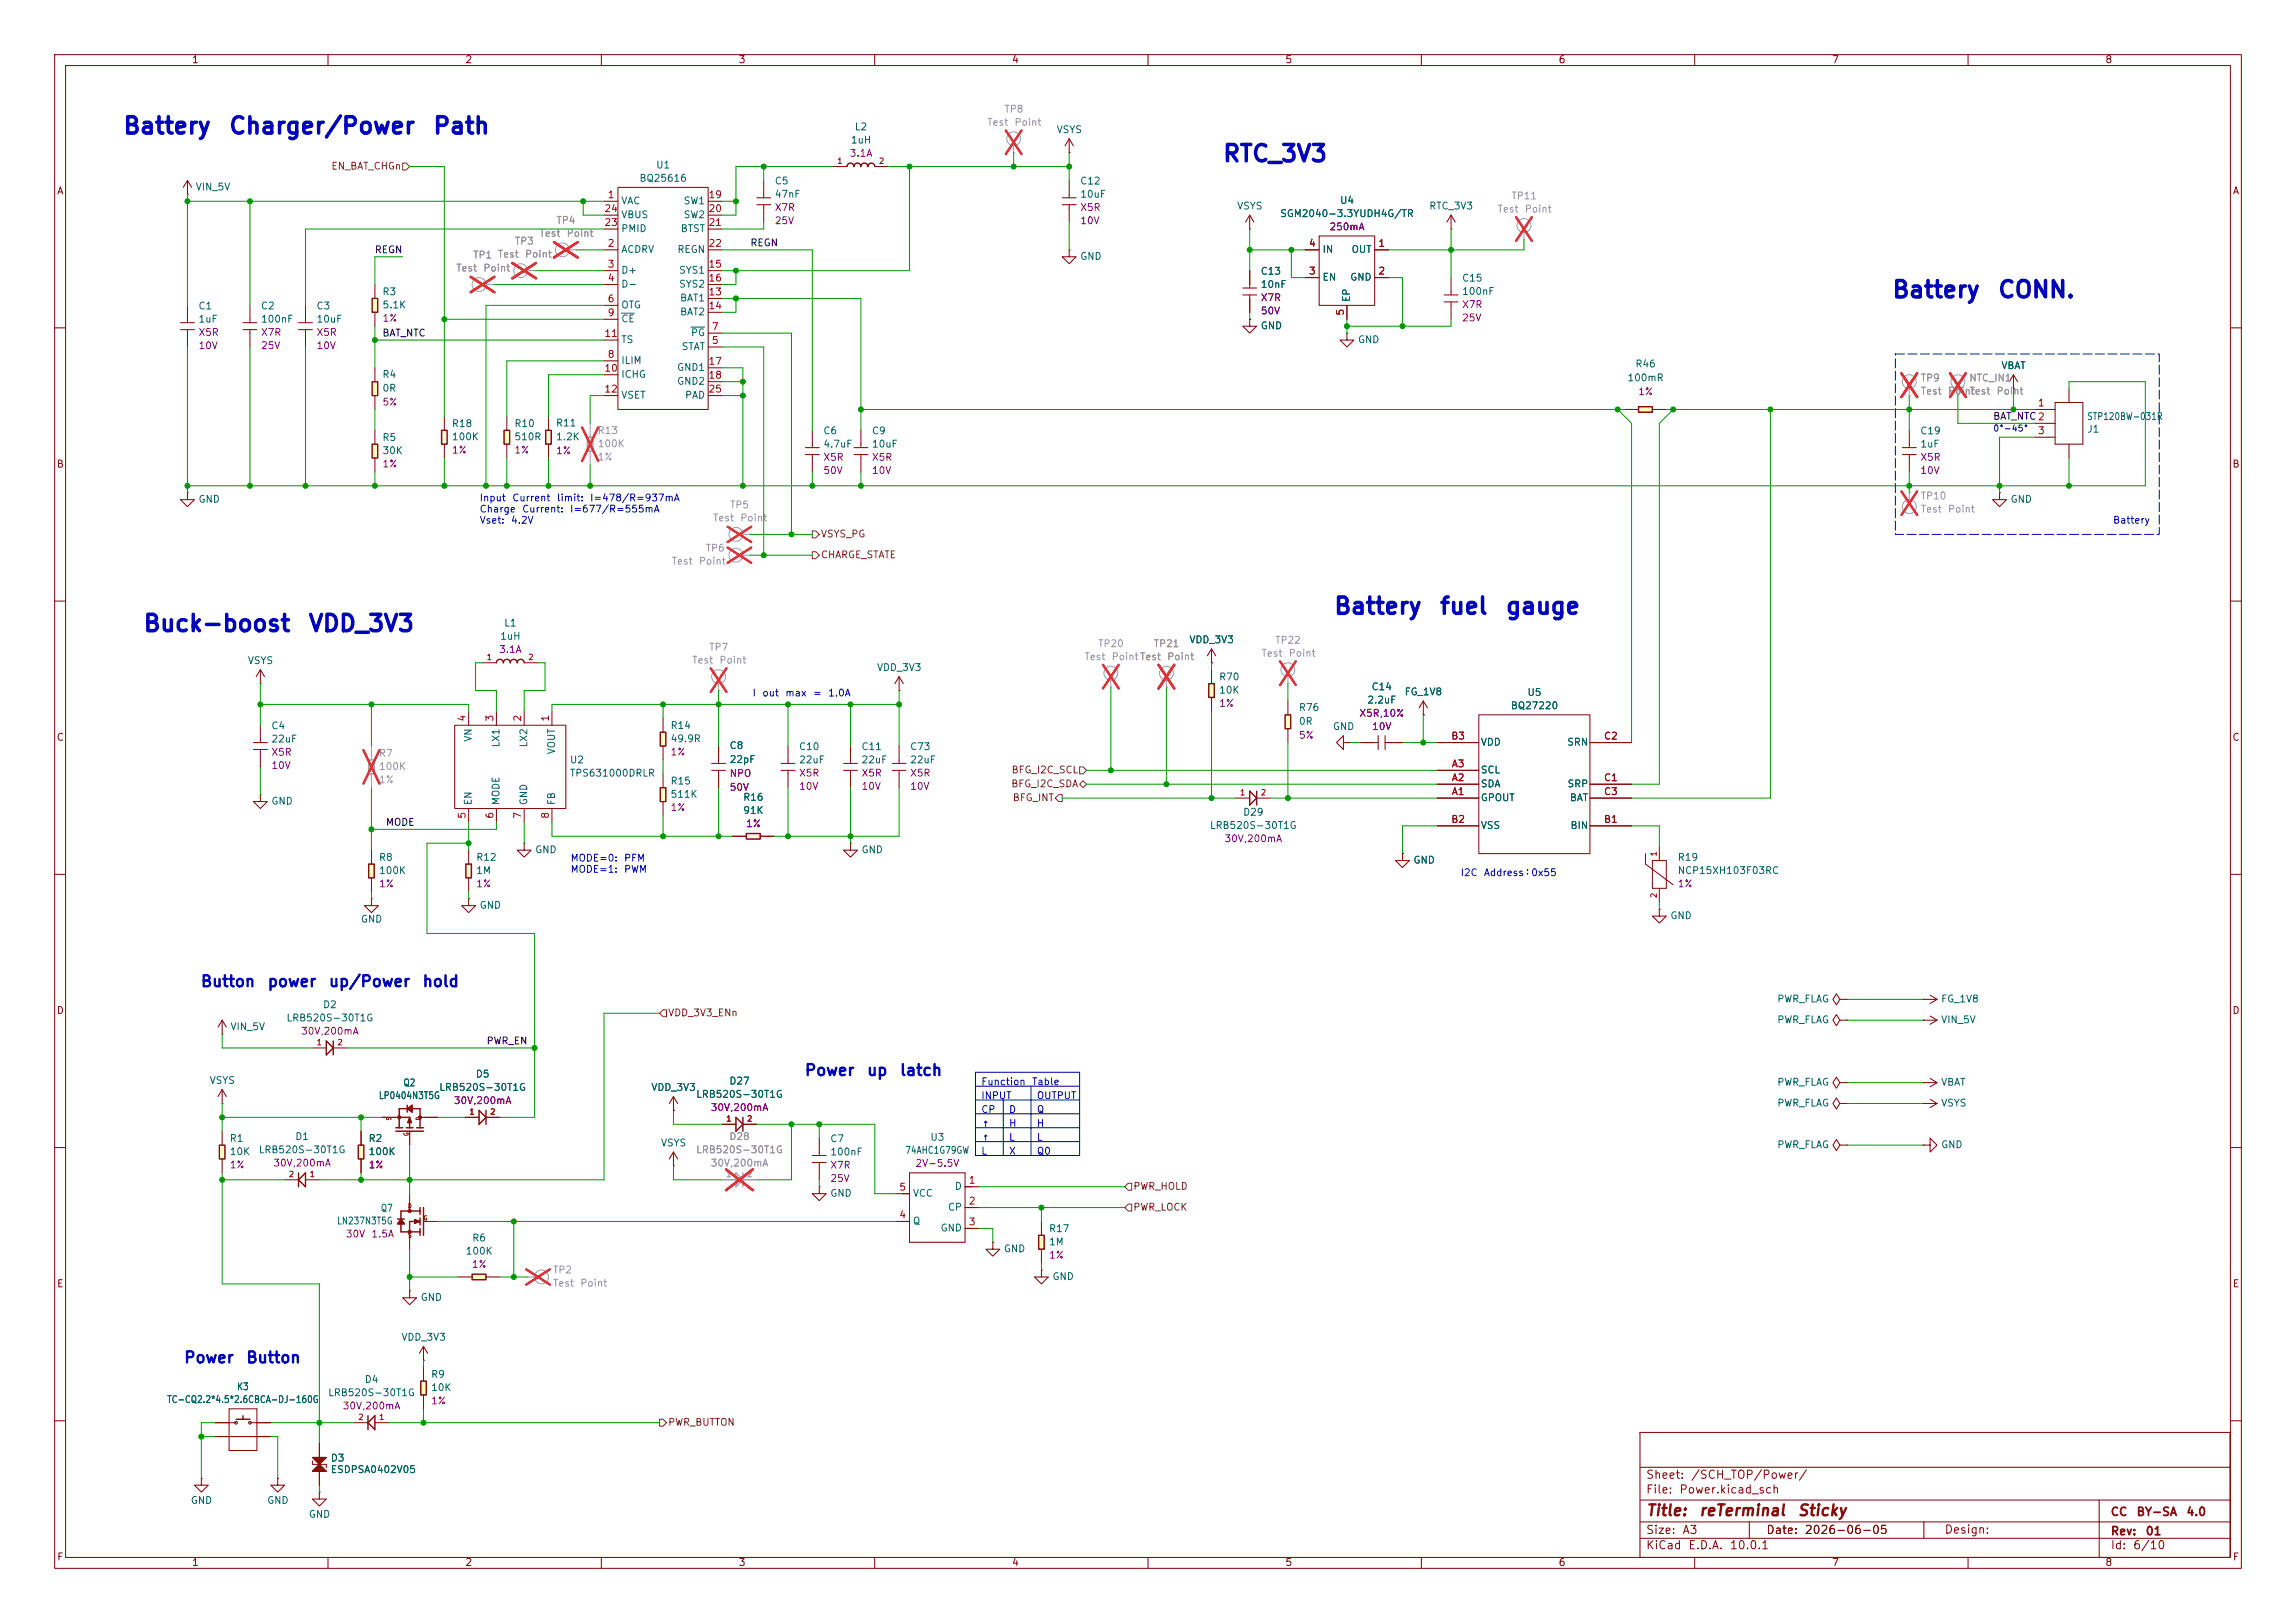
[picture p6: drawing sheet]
<svg xmlns="http://www.w3.org/2000/svg" width="420mm" height="297mm" viewBox="0 0 420 297" stroke-linecap="round" stroke-linejoin="round" font-family="sans-serif">
<defs><g id="words">
<g font-size="3" fill="#0000c2">
<text x="22.4" y="25.3">Battery</text>
<text x="41.7" y="25.3">Charger/Power</text>
<text x="79" y="25.3">Path</text>
<text x="223.5" y="30.3">RTC_3V3</text>
<text x="345.9" y="55.2">Battery</text>
<text x="365.3" y="55.2">CONN.</text>
<text x="243.8" y="113.1">Battery</text>
<text x="263.2" y="113.1">fuel</text>
<text x="275.2" y="113.1">gauge</text>
<text x="26" y="116.3">Buck-boost</text>
<text x="56.2" y="116.3">VDD_3V3</text>
</g>
<g font-size="2" fill="#0000c2">
<text x="36.6" y="181.1">Button</text>
<text x="48.8" y="181.1">power</text>
<text x="60" y="181.1">up/Power</text>
<text x="77.1" y="181.1">hold</text>
<text x="147.1" y="197.4">Power</text>
<text x="158.4" y="197.4">up</text>
<text x="164.5" y="197.4">latch</text>
<text x="33.5" y="249.9">Power</text>
<text x="44.9" y="249.9">Button</text>
</g>
<g font-size="2" fill="#840000">
<text x="301" y="277.9">Title:</text>
<text x="310.6" y="277.9">reTerminal</text>
<text x="328.7" y="277.9">Sticky</text>
</g>
<g font-size="1.5" fill="#840000">
<text x="301" y="273.7">File:</text>
<text x="301" y="271">Sheet:</text>
<text x="307.1" y="273.7">Power.kicad_sch</text>
<text x="309.2" y="271">/SCH_TOP/Power/</text>
<text x="301" y="281.1">Size:</text>
<text x="307.6" y="281.1">A3</text>
<text x="323" y="281.1">Date:</text>
<text x="330" y="281.1">2026-06-05</text>
<text x="355.6" y="281">Design:</text>
<text x="386" y="277.8">CC</text>
<text x="386" y="281.3">Rev:</text>
<text x="390.7" y="277.8">BY-SA</text>
<text x="392.4" y="281.3">01</text>
<text x="399.8" y="277.8">4.0</text>
<text x="301" y="283.9">KiCad</text>
<text x="308.7" y="283.9">E.D.A.</text>
<text x="316.3" y="283.9">10.0.1</text>
<text x="386" y="283.9">Id:</text>
<text x="390.1" y="283.9">6/10</text>
</g>
<g font-size="1.3" fill="#840000">
<text x="35" y="11.9">1</text>
<text x="85" y="11.9">2</text>
<text x="135" y="11.9">3</text>
<text x="185" y="11.9">4</text>
<text x="235" y="11.9">5</text>
<text x="285" y="11.9">6</text>
<text x="335" y="11.9">7</text>
<text x="385" y="11.9">8</text>
<text x="10.3" y="35.9">A</text>
<text x="408.3" y="35.9">A</text>
<text x="10.3" y="85.9">B</text>
<text x="408.2" y="85.9">B</text>
<text x="10.3" y="135.9">C</text>
<text x="408.2" y="135.9">C</text>
<text x="10.3" y="185.9">D</text>
<text x="408.2" y="185.9">D</text>
<text x="10.3" y="235.9">E</text>
<text x="408.3" y="235.9">E</text>
<text x="10.3" y="285.9">F</text>
<text x="35" y="286.9">1</text>
<text x="85" y="286.9">2</text>
<text x="135" y="286.9">3</text>
<text x="185" y="286.9">4</text>
<text x="235" y="286.9">5</text>
<text x="285" y="286.9">6</text>
<text x="335" y="286.9">7</text>
<text x="385" y="286.9">8</text>
<text x="408.3" y="285.9">F</text>
</g>
<g font-size="1.3" fill="#989898">
<text x="180.5" y="23.3">Test</text>
<text x="183.6" y="20.9">TP8</text>
<text x="185.5" y="23.3">Point</text>
<text x="101.7" y="41.3">TP4</text>
<text x="273.8" y="39.2">Test</text>
<text x="276.4" y="36.8">TP11</text>
<text x="278.8" y="39.2">Point</text>
<text x="86.4" y="47.6">TP1 Test</text>
<text x="94.1" y="45.1">TP3</text>
<text x="95.9" y="47.5">Point</text>
<text x="98.6" y="43.6">Test</text>
<text x="103.5" y="43.6">Point</text>
<text x="83.3" y="50">Test</text>
<text x="88.3" y="50">Point</text>
<text x="351.2" y="70.1">TP9</text>
<text x="360.1" y="70.1">NTC_IN1</text>
<text x="351.2" y="72.5">Test</text>
<text x="356.2" y="72.5">Point</text>
<text x="360.1" y="72.5">Test</text>
<text x="365.1" y="72.5">Point</text>
<text x="109.2" y="79.7">R13</text>
<text x="109.2" y="82.1">100K</text>
<text x="130.3" y="95.7">Test</text>
<text x="133.4" y="93.3">TP5</text>
<text x="135.3" y="95.7">Point</text>
<text x="351.2" y="91.7">TP10</text>
<text x="351.2" y="94.1">Test</text>
<text x="356.2" y="94.1">Point</text>
<text x="129" y="101.3">TP6</text>
<text x="122.7" y="103.6">Test</text>
<text x="127.7" y="103.6">Point</text>
<text x="129.6" y="119.4">TP7</text>
<text x="200.8" y="118.7">TP20</text>
<text x="210.9" y="118.7">TP21</text>
<text x="233.2" y="118.1">TP22</text>
<text x="126.5" y="121.7">Test</text>
<text x="131.5" y="121.7">Point</text>
<text x="198.3" y="121.1">Test</text>
<text x="203.2" y="121.1">PointTest</text>
<text x="208.4" y="121.1">Test</text>
<text x="213.4" y="121.1">Point</text>
<text x="230.6" y="120.5">Test</text>
<text x="235.6" y="120.5">Point</text>
<text x="69.2" y="138.8">R7</text>
<text x="69.2" y="141.2">100K</text>
<text x="133.3" y="208.9">D28</text>
<text x="127.2" y="211.3">LRB520S-30T1G</text>
<text x="101.1" y="233.3">TP2</text>
<text x="101.1" y="235.8">Test</text>
<text x="106" y="235.8">Point</text>
</g>
<g font-size="1.3" fill="#840084">
<text x="155.3" y="29">3.1A</text>
<text x="141.6" y="38.9">X7R</text>
<text x="141.6" y="41.3">25V</text>
<text x="197.5" y="38.9">X5R</text>
<text x="197.5" y="41.3">10V</text>
<text x="243.1" y="42.5">250mA</text>
<text x="69.9" y="59.2">1%</text>
<text x="230.5" y="55.4">X7R</text>
<text x="230.5" y="57.8">50V</text>
<text x="267.3" y="56.7">X7R</text>
<text x="267.3" y="59.1">25V</text>
<text x="36.2" y="61.8">X5R</text>
<text x="36.2" y="64.2">10V</text>
<text x="47.6" y="61.8">X7R</text>
<text x="47.6" y="64.2">25V</text>
<text x="57.8" y="61.8">X5R</text>
<text x="57.8" y="64.2">10V</text>
<text x="69.9" y="74.5">5%</text>
<text x="299.6" y="72.6">1%</text>
<text x="82.6" y="83.3">1%</text>
<text x="94" y="83.3">1%</text>
<text x="101.6" y="83.4">1%</text>
<text x="69.9" y="85.8">1%</text>
<text x="150.5" y="84.6">X5R</text>
<text x="150.5" y="87.1">50V</text>
<text x="159.4" y="84.6">X5R</text>
<text x="159.4" y="87.1">10V</text>
<text x="351.2" y="84.6">X5R</text>
<text x="351.2" y="87.1">10V</text>
<text x="91.2" y="119.8">3.1A</text>
<text x="222.9" y="129.7">1%</text>
<text x="248.5" y="131.5">X5R,10%</text>
<text x="237.5" y="135.5">5%</text>
<text x="250.9" y="133.9">10V</text>
<text x="49.5" y="138.6">X5R</text>
<text x="49.5" y="141">10V</text>
<text x="122.6" y="138.6">1%</text>
<text x="133.4" y="142.5">NPO</text>
<text x="146.1" y="142.4">X5R</text>
<text x="157.5" y="142.4">X5R</text>
<text x="166.4" y="142.4">X5R</text>
<text x="122.6" y="148.7">1%</text>
<text x="133.4" y="145">50V</text>
<text x="146.1" y="144.8">10V</text>
<text x="157.5" y="144.8">10V</text>
<text x="166.4" y="144.8">10V</text>
<text x="136.4" y="151.7">1%</text>
<text x="223.9" y="154.4">30V,200mA</text>
<text x="69.2" y="162.7">1%</text>
<text x="87" y="162.7">1%</text>
<text x="306.8" y="162.7">1%</text>
<text x="55" y="189.6">30V,200mA</text>
<text x="82.9" y="202.3">30V,200mA</text>
<text x="129.9" y="203.6">30V,200mA</text>
<text x="41.9" y="214.1">1%</text>
<text x="49.9" y="213.8">30V,200mA</text>
<text x="67.3" y="214.1">1%</text>
<text x="151.8" y="214.2">X7R</text>
<text x="167.4" y="213.8">2V-5.5V</text>
<text x="151.8" y="216.6">25V</text>
<text x="63.1" y="226.8">30V</text>
<text x="67.8" y="226.8">1.5A</text>
<text x="86.2" y="232.3">1%</text>
<text x="191.8" y="230.6">1%</text>
<text x="78.7" y="257.3">1%</text>
<text x="62.6" y="258.2">30V,200mA</text>
</g>
<g font-size="1.3" fill="#006464">
<text x="155.5" y="26.6">1uH</text>
<text x="156.2" y="24.2">L2</text>
<text x="193.2" y="24.7">VSYS</text>
<text x="35.7" y="35.2">VIN_5V</text>
<text x="116.9" y="33.6">BQ25616</text>
<text x="119.9" y="31.1">U1</text>
<text x="141.6" y="34.1">C5</text>
<text x="197.5" y="34.1">C12</text>
<text x="113.5" y="37.7">VAC</text>
<text x="113.5" y="40.2">VBUS</text>
<text x="125" y="37.7">SW1</text>
<text x="125" y="40.2">SW2</text>
<text x="141.6" y="36.5">47nF</text>
<text x="197.5" y="36.5">10uF</text>
<text x="226.2" y="38.6">VSYS</text>
<text x="234.1" y="40">SGM2040-3.3YUDH4G/TR</text>
<text x="245" y="37.6">U4</text>
<text x="261.3" y="38.6">RTC_3V3</text>
<text x="113.5" y="46.6">ACDRV</text>
<text x="113.5" y="42.8">PMID</text>
<text x="123.8" y="46.6">REGN</text>
<text x="124.4" y="42.8">BTST</text>
<text x="197.5" y="47.9">GND</text>
<text x="241.8" y="46.6">IN</text>
<text x="247.1" y="46.6">OUT</text>
<text x="113.5" y="50.4">D+</text>
<text x="113.5" y="52.9">D-</text>
<text x="124.1" y="50.4">SYS1</text>
<text x="124.1" y="52.9">SYS2</text>
<text x="230.5" y="50.6">C13</text>
<text x="230.5" y="53">10nF</text>
<text x="241.8" y="51.7">EN</text>
<text x="246.9" y="51.7">GND</text>
<text x="267.3" y="51.8">C15</text>
<text x="36.2" y="56.9">C1</text>
<text x="36.2" y="59.3">1uF</text>
<text x="47.6" y="56.9">C2</text>
<text x="47.6" y="59.3">100nF</text>
<text x="57.8" y="56.9">C3</text>
<text x="57.8" y="59.3">10uF</text>
<text x="69.8" y="54.3">R3</text>
<text x="69.9" y="56.7">5.1K</text>
<text x="113.5" y="56.7">OTG</text>
<text x="113.5" y="59.3">CE</text>
<text x="124.3" y="55.5">BAT1</text>
<text x="124.3" y="58">BAT2</text>
<text x="247.2" y="55.4" transform="rotate(-90 247.2 55.4)">EP</text>
<text x="267.3" y="54.3">100nF</text>
<text x="113.5" y="63.1">TS</text>
<text x="124.6" y="64.4">STAT</text>
<text x="126.3" y="61.8">PG</text>
<text x="230.5" y="60.6">GND</text>
<text x="248.3" y="63.1">GND</text>
<text x="69.8" y="69.5">R4</text>
<text x="69.9" y="72">0R</text>
<text x="113.5" y="66.9">ILIM</text>
<text x="113.5" y="69.4">ICHG</text>
<text x="123.7" y="68.2">GND1</text>
<text x="123.7" y="70.7">GND2</text>
<text x="297.6" y="70.1">100mR</text>
<text x="299" y="67.5">R46</text>
<text x="366" y="67.9">VBAT</text>
<text x="113.5" y="73.3">VSET</text>
<text x="125.2" y="73.3">PAD</text>
<text x="381.7" y="77.2">STP120BW-031R</text>
<text x="69.8" y="81">R5</text>
<text x="69.9" y="83.4">30K</text>
<text x="82.5" y="78.5">R18</text>
<text x="82.6" y="80.9">100K</text>
<text x="94" y="80.9">510R</text>
<text x="94" y="78.4">R10</text>
<text x="101.6" y="78.3">R11</text>
<text x="101.6" y="80.9">1.2K</text>
<text x="150.5" y="79.8">C6</text>
<text x="150.5" y="82.2">4.7uF</text>
<text x="159.4" y="79.8">C9</text>
<text x="159.4" y="82.2">10uF</text>
<text x="351.2" y="79.8">C19</text>
<text x="351.2" y="82.2">1uF</text>
<text x="381.7" y="79.5">J1</text>
<text x="36.2" y="92.3">GND</text>
<text x="367.7" y="92.3">GND</text>
<text x="91.4" y="117.4">1uH</text>
<text x="92.1" y="115">L1</text>
<text x="217.5" y="118">VDD_3V3</text>
<text x="45.2" y="121.8">VSYS</text>
<text x="160.3" y="123.1">VDD_3V3</text>
<text x="222.9" y="124.8">R70</text>
<text x="222.9" y="127.2">10K</text>
<text x="237.5" y="130.4">R76</text>
<text x="250" y="129">2.2uF</text>
<text x="250.8" y="126.6">C14</text>
<text x="256.8" y="127.5">FG_1V8</text>
<text x="276.2" y="130.1">BQ27220</text>
<text x="279.3" y="127.7">U5</text>
<text x="49.5" y="133.8">C4</text>
<text x="49.5" y="136.2">22uF</text>
<text x="86.6" y="135.8" transform="rotate(-90 86.6 135.8)">VN</text>
<text x="91.7" y="136.9" transform="rotate(-90 91.7 136.9)">LX1</text>
<text x="96.7" y="136.9" transform="rotate(-90 96.7 136.9)">LX2</text>
<text x="122.6" y="136.1">49.9R</text>
<text x="122.6" y="133.7">R14</text>
<text x="133.3" y="137.4">C8</text>
<text x="146" y="137.6">C10</text>
<text x="157.5" y="137.6">C11</text>
<text x="166.4" y="137.6">C73</text>
<text x="237.5" y="132.9">0R</text>
<text x="243.7" y="133.9">GND</text>
<text x="270.8" y="136.8">VDD</text>
<text x="286.6" y="136.8">SRN</text>
<text x="101.8" y="138.1" transform="rotate(-90 101.8 138.1)">VOUT</text>
<text x="104.1" y="140">U2</text>
<text x="104.1" y="142.4">TPS631000DRLR</text>
<text x="122.6" y="143.9">R15</text>
<text x="133.4" y="139.9">22pF</text>
<text x="146.1" y="140">22uF</text>
<text x="157.5" y="140">22uF</text>
<text x="166.4" y="140">22uF</text>
<text x="270.8" y="141.8">SCL</text>
<text x="49.5" y="147.5">GND</text>
<text x="86.6" y="147.4" transform="rotate(-90 86.6 147.4)">EN</text>
<text x="91.7" y="147.4" transform="rotate(-90 91.7 147.4)">MODE</text>
<text x="96.7" y="147.4" transform="rotate(-90 96.7 147.4)">GND</text>
<text x="101.8" y="147.4" transform="rotate(-90 101.8 147.4)">FB</text>
<text x="122.6" y="146.3">511K</text>
<text x="135.8" y="146.8">R16</text>
<text x="135.8" y="149.3">91K</text>
<text x="227.3" y="149.6">D29</text>
<text x="270.8" y="146.9">GPOUT</text>
<text x="270.8" y="144.4">SDA</text>
<text x="286.6" y="144.4">SRP</text>
<text x="287" y="146.9">BAT</text>
<text x="221.2" y="152">LRB520S-30T1G</text>
<text x="270.8" y="152">VSS</text>
<text x="287.2" y="152">BIN</text>
<text x="69.2" y="157.8">R8</text>
<text x="69.2" y="160.2">100K</text>
<text x="87" y="160.2">1M</text>
<text x="87" y="157.8">R12</text>
<text x="97.8" y="156.4">GND</text>
<text x="157.5" y="156.4">GND</text>
<text x="258.5" y="158.3">GND</text>
<text x="306.8" y="157.8">R19</text>
<text x="306.8" y="160.2">NCP15XH103F03RC</text>
<text x="87.6" y="166.6">GND</text>
<text x="65.9" y="169.1">GND</text>
<text x="305.4" y="168.5">GND</text>
<text x="59" y="184.8">D2</text>
<text x="325" y="183.7">PWR_FLAG</text>
<text x="355" y="183.7">FG_1V8</text>
<text x="42" y="188.8">VIN_5V</text>
<text x="52.3" y="187.2">LRB520S-30T1G</text>
<text x="325" y="187.6">PWR_FLAG</text>
<text x="355" y="187.6">VIN_5V</text>
<text x="86.9" y="197.5">D5</text>
<text x="38.2" y="198.7">VSYS</text>
<text x="69.2" y="201.4">LP0404N3T5G</text>
<text x="73.7" y="199.1">Q2</text>
<text x="80.2" y="199.9">LRB520S-30T1G</text>
<text x="119" y="199.9">VDD_3V3</text>
<text x="127.2" y="201.2">LRB520S-30T1G</text>
<text x="133.3" y="198.8">D27</text>
<text x="325" y="202.8">PWR_FLAG</text>
<text x="325" y="199">PWR_FLAG</text>
<text x="355" y="199">VBAT</text>
<text x="355" y="202.8">VSYS</text>
<text x="41.9" y="209.3">R1</text>
<text x="53.9" y="208.9">D1</text>
<text x="67.3" y="209.3">R2</text>
<text x="151.8" y="209.3">C7</text>
<text x="170.1" y="209.1">U3</text>
<text x="41.9" y="211.7">10K</text>
<text x="47.2" y="211.3">LRB520S-30T1G</text>
<text x="67.3" y="211.7">100K</text>
<text x="120.8" y="210.1">VSYS</text>
<text x="151.8" y="211.7">100nF</text>
<text x="165.5" y="211.4">74AHC1G79GW</text>
<text x="325" y="210.4">PWR_FLAG</text>
<text x="355" y="210.4">GND</text>
<text x="151.8" y="219.3">GND</text>
<text x="166.9" y="219.3">VCC</text>
<text x="173.3" y="221.8">CP</text>
<text x="174.5" y="218">D</text>
<text x="61.6" y="224.4">LN237N3T5G</text>
<text x="69.6" y="222">Q7</text>
<text x="86.3" y="227.5">R6</text>
<text x="166.9" y="224.4">Q</text>
<text x="171.9" y="225.7">GND</text>
<text x="191.8" y="225.8">R17</text>
<text x="85.1" y="229.9">100K</text>
<text x="183.5" y="229.5">GND</text>
<text x="191.8" y="228.2">1M</text>
<text x="76.8" y="238.4">GND</text>
<text x="192.4" y="234.5">GND</text>
<text x="73.3" y="245.7">VDD_3V3</text>
<text x="30.5" y="257">TC-CQ2.2*4.5*2.6CBCA-DJ-160G</text>
<text x="43.3" y="254.7">K3</text>
<text x="59.9" y="255.8">LRB520S-30T1G</text>
<text x="66.6" y="253.4">D4</text>
<text x="78.7" y="252.4">R9</text>
<text x="78.7" y="254.9">10K</text>
<text x="60.4" y="267.8">D3</text>
<text x="60.4" y="269.9">ESDPSA0402V05</text>
<text x="34.8" y="275.5">GND</text>
<text x="48.8" y="275.5">GND</text>
<text x="56.4" y="278">GND</text>
</g>
<g font-size="1.3" fill="#725600">
<text x="60.5" y="31.3">EN_BAT_CHGn</text>
<text x="150.1" y="98.7">VSYS_PG</text>
<text x="150.1" y="102.5">CHARGE_STATE</text>
<text x="184.9" y="141.8">BFG_I2C_SCL</text>
<text x="184.9" y="144.4">BFG_I2C_SDA</text>
<text x="185.1" y="146.9">BFG_INT</text>
<text x="122.1" y="186.3">VDD_3V3_ENn</text>
<text x="207.2" y="218">PWR_HOLD</text>
<text x="207.2" y="221.8">PWR_LOCK</text>
<text x="122.1" y="261.2">PWR_BUTTON</text>
</g>
<g font-size="1.3" fill="#a90000">
<text x="110.4" y="41.7">23</text>
<text x="110.4" y="39.1">24</text>
<text x="111.1" y="36.6">1</text>
<text x="129.5" y="36.6">19</text>
<text x="129.5" y="39.1">20</text>
<text x="129.5" y="41.7">21</text>
<text x="111.1" y="45.5">2</text>
<text x="129.5" y="45.5">22</text>
<text x="239.3" y="45.5">4</text>
<text x="252" y="45.5">1</text>
<text x="111.1" y="49.3">3</text>
<text x="111.1" y="51.8">4</text>
<text x="129.5" y="49.3">15</text>
<text x="129.5" y="51.8">16</text>
<text x="239.3" y="50.5">3</text>
<text x="252" y="50.5">2</text>
<text x="111.1" y="55.6">6</text>
<text x="111.1" y="58.2">9</text>
<text x="129.5" y="54.4">13</text>
<text x="129.5" y="56.9">14</text>
<text x="246.1" y="57.9" transform="rotate(-90 246.1 57.9)">5</text>
<text x="110.4" y="62">11</text>
<text x="111.1" y="65.8">8</text>
<text x="130.1" y="63.2">5</text>
<text x="130.1" y="60.7">7</text>
<text x="110.4" y="68.3">10</text>
<text x="129.5" y="67.1">17</text>
<text x="129.5" y="69.6">18</text>
<text x="110.4" y="72.1">12</text>
<text x="129.5" y="72.1">25</text>
<text x="372.7" y="74.7">1</text>
<text x="372.7" y="79.8">3</text>
<text x="85.5" y="132.2" transform="rotate(-90 85.5 132.2)">4</text>
<text x="90.6" y="132.2" transform="rotate(-90 90.6 132.2)">3</text>
<text x="95.6" y="132.2" transform="rotate(-90 95.6 132.2)">2</text>
<text x="100.7" y="132.2" transform="rotate(-90 100.7 132.2)">1</text>
<text x="265.4" y="135.6">B3</text>
<text x="293.3" y="135.6">C2</text>
<text x="265.4" y="143.3">A2</text>
<text x="265.4" y="140.7">A3</text>
<text x="293.3" y="143.3">C1</text>
<text x="85.5" y="149.9" transform="rotate(-90 85.5 149.9)">5</text>
<text x="90.6" y="149.9" transform="rotate(-90 90.6 149.9)">6</text>
<text x="95.6" y="149.9" transform="rotate(-90 95.6 149.9)">7</text>
<text x="100.7" y="149.9" transform="rotate(-90 100.7 149.9)">8</text>
<text x="265.4" y="145.8">A1</text>
<text x="293.3" y="145.8">C3</text>
<text x="265.4" y="150.9">B2</text>
<text x="293.3" y="150.9">B1</text>
<text x="164.4" y="218.2">5</text>
<text x="177.1" y="216.9">1</text>
<text x="177.1" y="220.7">2</text>
<text x="164.4" y="223.3">4</text>
<text x="177.1" y="224.5">3</text>
</g>
<g font-size="1.3" fill="#0f0f0f">
<text x="68.4" y="46.6">REGN</text>
<text x="137.2" y="45.4">REGN</text>
<text x="69.8" y="61.9">BAT_NTC</text>
<text x="364.5" y="77.1">BAT_NTC2</text>
<text x="70.5" y="151.4">MODE</text>
<text x="88.9" y="191.4">PWR_EN</text>
</g>
<g font-size="1.3" fill="#a1a1a1">
<text x="109.2" y="84.6">1%</text>
<text x="69.2" y="143.6">1%</text>
<text x="129.9" y="213.8">30V,200mA</text>
</g>
<g font-size="1.3" fill="#0000c2">
<text x="87.6" y="92.1">Input</text>
<text x="87.6" y="94.1">Charge</text>
<text x="93.6" y="92.1">Current</text>
<text x="95.4" y="94.1">Current:</text>
<text x="101.7" y="92.1">limit:</text>
<text x="104.2" y="94.1">I=677/R=555mA</text>
<text x="107.8" y="92.1">I=478/R=937mA</text>
<text x="87.6" y="96.1">Vset:</text>
<text x="93.4" y="96.1">4.2V</text>
<text x="386.4" y="96.1">Battery</text>
<text x="137.5" y="127.8">I</text>
<text x="139.3" y="127.8">out</text>
<text x="143.5" y="127.8">max</text>
<text x="148.6" y="127.8">=</text>
<text x="151.4" y="127.8">1.0A</text>
<text x="104.3" y="158">MODE=0:</text>
<text x="104.3" y="160">MODE=1:</text>
<text x="114" y="158">PFM</text>
<text x="114" y="160">PWM</text>
<text x="267.1" y="160.6">I2C</text>
<text x="271.3" y="160.6">Address：0x55</text>
<text x="179.4" y="198.9">Function</text>
<text x="179.4" y="201.4">INPUT</text>
<text x="179.4" y="204">CP</text>
<text x="184.5" y="204">D</text>
<text x="188.7" y="198.9">Table</text>
<text x="189.5" y="201.4">OUTPUT</text>
<text x="189.5" y="204">Q</text>
<text x="179.4" y="206.5">↑</text>
<text x="179.4" y="209.1">↑</text>
<text x="184.5" y="206.5">H</text>
<text x="184.5" y="209.1">L</text>
<text x="189.5" y="206.5">H</text>
<text x="189.5" y="209.1">L</text>
<text x="179.4" y="211.6">L</text>
<text x="184.5" y="211.6">X</text>
<text x="189.5" y="211.6">Q0</text>
</g>
<text font-size="1.1" fill="#0000c2" x="364.5" y="79.3">0°-45°</text>
<g font-size="1" fill="#a90000">
<text x="153.1" y="30.2">1</text>
<text x="160.7" y="30.2">2</text>
<text x="88.9" y="121">1</text>
<text x="96.5" y="121">2</text>
<text x="226.7" y="145.8">1</text>
<text x="230.5" y="145.8">2</text>
<text x="303.3" y="156.8" transform="rotate(-90 303.3 156.8)">1</text>
<text x="303.3" y="164.4" transform="rotate(-90 303.3 164.4)">2</text>
<text x="57.8" y="191.5">1</text>
<text x="61.6" y="191.5">2</text>
<text x="85.7" y="204.2">1</text>
<text x="89.6" y="204.2">2</text>
<text x="132.7" y="205.5">1</text>
<text x="136.5" y="205.5">2</text>
<text x="52.7" y="215.6">2</text>
<text x="56.5" y="215.6">1</text>
<text x="65.4" y="260.1">2</text>
<text x="69.2" y="260.1">1</text>
</g>
<g font-size="1" fill="#aaa">
<text x="132.7" y="215.6">1</text>
<text x="136.5" y="215.6">2</text>
</g>
<g font-size=".8" fill="#840000">
<text x="71.8" y="205.1" transform="rotate(-90 71.8 205.1)">S</text>
<text x="74.9" y="208" transform="rotate(-90 74.9 208)">G</text>
<text x="77.2" y="205.1" transform="rotate(-90 77.2 205.1)">D</text>
<text x="74.6" y="221.3">D</text>
<text x="74.6" y="226.7">S</text>
<text x="77.4" y="223.5">G</text>
</g>
</g></defs>
<g fill="none" stroke="#840000" stroke-width=".18">
<path d="M10 10h400v277h-400zM12 12h396v273h-396zM60 10v2M110 10v2M160 10v2M210 10v2M260 10v2M310 10v2M360 10v2M10 60h2M408 60h2M10 110h2"/>
<path d="M408 110h2M10 160h2M408 160h2M10 210h2M408 210h2M10 260h2M300 262.1h107.9v22.9h-107.9zM300 278.5h108M300 274.5h108M300 268.5h108M320 278.5v3M351.9 278.5v2.9"/>
<path d="M384 274.5v10.5M408 260h2M60 285v2M110 285v2M160 285v2M210 285v2M260 285v2M300 281.5h108M310 285v2M360 285v2"/>
</g>
<path d="M67.4 139.1h1.1v2.5h-1.1z" fill="#f0f0f0"/>
<path d="M67.4 139.1h1.1v2.5h-1.1z" fill="none" stroke="#a1a1a1" stroke-width=".25"/>
<path d="M67.9 136.5v2.6M67.9 141.6v2.5" fill="none" stroke="#a1a1a1" stroke-width=".18"/>
<path d="M66.5 137.3l2.9 6.1M69.4 137.3l-2.9 6.1" fill="none" stroke="#e12e31" stroke-width=".46"/>
<g fill="none" stroke="#840000" stroke-width=".18">
<path d="M41.9 257.8h5.1v7.6h-5.1zM39.4 260.3h3.8M39.4 262.9h10.1M45.7 260.3h3.8"/>
<circle cx="43.2" cy="260.3" r=".25"/>
<circle cx="45.7" cy="260.3" r=".25"/>
</g>
<path d="M43.2 259.7h2.5M44.4 259.1v.6" fill="none" stroke="#840000" stroke-width=".25"/>
<path d="M120.8 144.1h1v2.6h-1z" fill="#ffffc2"/>
<path d="M120.8 144.1h1v2.6h-1z" fill="none" stroke="#840000" stroke-width=".25"/>
<path d="M121.3 141.6v2.5M121.3 146.7v2.5" fill="none" stroke="#840000" stroke-width=".18"/>
<path d="M136.5 152.5h2.6v1h-2.6z" fill="#ffffc2"/>
<path d="M136.5 152.5h2.6v1h-2.6zM67.3 259.1v2.5M68.6 259.1v2.5l-1.3-1.3z" fill="none" stroke="#840000" stroke-width=".25"/>
<path d="M134 153h2.5M139.1 153h2.5M57.1 266.7h2.6l-2.6 2.5h2.6zM57.1 267.3v.7h2.6v.6M58.4 273v1.3h1.3l-1.3 1.3-1.3-1.3h1.3M58.4 273h.1M58.4 264.2v2.5M58.4 269.2v2.6M64.8 260.3h2.5M68.6 260.3h2.5" fill="none" stroke="#840000" stroke-width=".18"/>
<g fill="#840000" stroke="#840000" stroke-width=".18">
<path d="M57.1 269.2l1.3-1.2 1.3 1.2z"/>
<path d="M57.1 266.7h2.6l-1.3 1.3z"/>
</g>
<path d="M77 252.7h1v2.6h-1z" fill="#ffffc2"/>
<path d="M77 252.7h1v2.6h-1z" fill="none" stroke="#840000" stroke-width=".25"/>
<path d="M77.5 250.2v2.5M77.5 255.3v2.5" fill="none" stroke="#840000" stroke-width=".18"/>
<path d="M99.8 78.7h1v2.6h-1z" fill="#ffffc2"/>
<path d="M99.8 78.7h1v2.6h-1z" fill="none" stroke="#840000" stroke-width=".25"/>
<path d="M100.3 76.2v2.5M100.3 81.3v2.5" fill="none" stroke="#840000" stroke-width=".18"/>
<path d="M92.2 78.7h1v2.6h-1z" fill="#ffffc2"/>
<path d="M92.2 78.7h1v2.6h-1z" fill="none" stroke="#840000" stroke-width=".25"/>
<path d="M92.7 76.2v2.5M92.7 81.3v2.5" fill="none" stroke="#840000" stroke-width=".18"/>
<path d="M120.8 134h1v2.5h-1z" fill="#ffffc2"/>
<path d="M120.8 134h1v2.5h-1z" fill="none" stroke="#840000" stroke-width=".25"/>
<path d="M121.3 131.4v2.6M121.3 136.5v2.6M74.9 236.2v1.3h1.3l-1.3 1.3-1.2-1.3h1.2M74.9 236.2h.1M77.5 248.9h.1M77.5 246.4l-.8 1.2M77.5 246.4l.7 1.2M77.5 246.4v2.5M36.8 270.5v1.3h1.3l-1.3 1.2-1.2-1.2h1.2M36.8 270.5h.1" fill="none" stroke="#840000" stroke-width=".18"/>
<g fill="none" stroke="#a1a1a1" stroke-width=".18">
<path d="M131.4 126.4h.1M131.4 125.1v1.3"/>
<circle cx="131.4" cy="123.8" r="1.27"/>
</g>
<path d="M130 122.3l2.9 4.3M132.9 122.3l-2.9 4.3" fill="none" stroke="#e12e31" stroke-width=".46"/>
<path d="M68.1 54.6h1v2.6h-1z" fill="#ffffc2"/>
<path d="M68.1 54.6h1v2.6h-1zM90.8 121.3a.64 .64 0 0 1 .6-.6 .64 .64 0 0 1 .7 .6 .64 .64 0 0 1 .6-.6 .64 .64 0 0 1 .6 .6 .64 .64 0 0 1 .7-.6 .64 .64 0 0 1 .6 .6 .64 .64 0 0 1 .6-.6 .64 .64 0 0 1 .7 .6M59.7 190.5l1.3 1.3-1.3 1.2zM61 190.5v2.5" fill="none" stroke="#840000" stroke-width=".25"/>
<path d="M68.6 52.1v2.5M68.6 57.2v2.5M88.3 121.3h2.5M95.9 121.3h2.5M57.1 191.8h2.6M61 191.8h2.5M50.8 270.5v1.3h1.3l-1.3 1.2-1.3-1.2h1.3M50.8 270.5h.1" fill="none" stroke="#840000" stroke-width=".18"/>
<g fill="none" stroke="#a1a1a1" stroke-width=".18">
<path d="M88.9 52.1h1.3M90.2 52.1h.1M96.5 49.5h1.3M97.8 49.5h.1M104.1 45.7h1.3M105.4 45.7h.1"/>
<circle cx="87.6" cy="52.1" r="1.27"/>
<circle cx="95.2" cy="49.5" r="1.27"/>
<circle cx="102.9" cy="45.7" r="1.27"/>
</g>
<path d="M86.1 50.7l4.3 2.8M90.4 50.7l-4.3 2.8M93.7 48.1l4.3 2.8M98 48.1l-4.3 2.8M101.3 44.3l4.4 2.8M105.7 44.3l-4.4 2.8" fill="none" stroke="#e12e31" stroke-width=".46"/>
<path d="M40.1 209.6h1v2.5h-1z" fill="#ffffc2"/>
<g fill="none" stroke="#840000" stroke-width=".25">
<path d="M40.1 209.6h1v2.5h-1zM72.4 207h5.1M72.4 206.4h1.3M73 206.4v-3.5h3.8v3.5M73 204.5h1.9M74.3 206.4h1.3M74.5 202.9l.9-.7v1.3zM74.5 202.2v1.3M74.6 205.4h.6M74.8 205l.4 .4M74.9 204.8v1.6M74.9 204.8l-.3 .6"/>
<path d="M74.9 204.8l.3 .6M74.9 204.5l.3 .9M74.9 204.5l-.3 .9M74.9 202.9l.5 .3M74.9 202.9l.3 .3M75.2 202.6l-.3 .3M75.4 202.6l-.5 .3M76.2 206.4h1.3M87.6 203.2l1.3 1.3-1.3 1.2zM88.9 203.2v2.5"/>
<circle cx="73" cy="204.5" r=".25"/>
<circle cx="76.8" cy="204.5" r=".25"/>
</g>
<g fill="none" stroke="#840000" stroke-width=".18">
<path d="M54.6 59.1h2.5M55.9 55.9v3.2M54.6 60.3h2.5M55.9 60.3v3.2M83.2 132.7h20.3v15.3h-20.3zM85.7 130.2v2.5M90.8 130.2v2.5M95.9 130.2v2.5M101 130.2v2.5M85.7 148v2.5M90.8 148v2.5M95.9 148v2.5"/>
<path d="M101 148v2.5M40.6 189.2h.1M40.6 186.7v2.5M40.6 199.4v2.5M40.6 199.4l-.7 1.3M40.6 199.4l.8 1.3M40.6 186.7l-.7 1.3M40.6 186.7l.8 1.3M40.6 201.9h.1M40.6 207v2.6M40.6 212.1v2.5M69.8 204.5h3.2"/>
<path d="M74.9 204.5v.3M74.9 207v2.6M76.8 204.5h3.2M85.1 204.5h2.5M88.9 204.5h2.5"/>
</g>
<path d="M80.8 78.7h1v2.6h-1z" fill="#ffffc2"/>
<path d="M80.8 78.7h1v2.6h-1z" fill="none" stroke="#840000" stroke-width=".25"/>
<path d="M81.3 76.2v2.5M81.3 81.3v2.5" fill="none" stroke="#840000" stroke-width=".18"/>
<path d="M68.1 69.9h1v2.5h-1z" fill="#ffffc2"/>
<path d="M68.1 69.9h1v2.5h-1z" fill="none" stroke="#840000" stroke-width=".25"/>
<path d="M68.6 67.3v2.6M68.6 72.4v2.5" fill="none" stroke="#840000" stroke-width=".18"/>
<path d="M68.1 81.3h1v2.5h-1z" fill="#ffffc2"/>
<path d="M68.1 81.3h1v2.5h-1z" fill="none" stroke="#840000" stroke-width=".25"/>
<path d="M68.6 78.7v2.6M68.6 83.8v2.6" fill="none" stroke="#840000" stroke-width=".18"/>
<path d="M85.2 158.1h1v2.6h-1z" fill="#ffffc2"/>
<path d="M85.2 158.1h1v2.6h-1z" fill="none" stroke="#840000" stroke-width=".25"/>
<path d="M85.7 155.6v2.5M85.7 160.7v2.5" fill="none" stroke="#840000" stroke-width=".18"/>
<path d="M67.4 158.1h1.1v2.6h-1.1z" fill="#ffffc2"/>
<path d="M67.4 158.1h1.1v2.6h-1.1z" fill="none" stroke="#840000" stroke-width=".25"/>
<g fill="none" stroke="#840000" stroke-width=".18">
<path d="M34.3 35.6h.1M34.3 33l-.8 1.3M34.3 33l.8 1.3M34.3 33v2.6M194.3 36.2h2.5M194.3 37.5h2.5M195.6 33v3.2M195.6 37.5v3.1M228.6 39.4l-.8 1.2M228.6 39.4l.8 1.2M228.6 39.4v2.5M265.4 39.4l-.7 1.2"/>
<path d="M265.4 39.4l.8 1.2M265.4 39.4v2.5M33 59.1h2.6M34.3 55.9v3.2M44.4 59.1h2.6M45.7 55.9v3.2M195.6 45.7v1.3h1.2l-1.2 1.3-1.3-1.3h1.3M195.6 45.7h.1M227.3 52.7h2.6M227.3 54h2.6M228.6 41.9h.1M228.6 58.4v1.3h1.3l-1.3 1.3-1.3-1.3h1.3"/>
<path d="M228.6 58.4h.1M228.6 49.5v3.2M228.6 54v3.2M238.8 45.7h2.5M238.8 50.8h2.5M241.3 43.2h10.2v12.7h-10.2zM246.4 55.9v2.5M251.5 45.7h2.5M251.5 50.8h2.5M265.4 41.9h.1M33 60.3h2.6M34.3 60.3v3.2"/>
<path d="M44.4 60.3h2.6M45.7 60.3v3.2M148.6 78.7v3.2M157.5 78.7v3.2M349.2 78.7v3.2M372.1 74.9h3.8M372.1 77.5h3.8M375.9 73.7h5.1v7.6h-5.1zM378.5 71.1v2.6M34.3 90.2v1.2h1.3l-1.3 1.3-1.3-1.3h1.3M34.3 90.2h.1M147.3 81.9h2.6"/>
<path d="M147.3 83.2h2.6M148.6 83.2v3.2M156.2 81.9h2.5M156.2 83.2h2.5M157.5 83.2v3.2M348 81.9h2.5M348 83.2h2.5M349.2 83.2v3.2M365.8 90.2v1.2h1.2l-1.2 1.3-1.3-1.3h1.3M365.8 90.2h.1M372.1 80h3.8M378.5 81.3v2.5"/>
<path d="M46.4 135.9h2.5M46.4 137.2h2.5M47.6 125.1h.1M47.6 122.6l-.7 1.2M47.6 122.6l.8 1.2M47.6 122.6v2.5M47.6 132.7v3.2M47.6 137.2v3.1M142.9 139.7h2.5M144.1 136.5v3.2M260.3 130.8h.1M260.3 128.3l-.7 1.2"/>
<path d="M260.3 128.3l.8 1.2M260.3 128.3v2.5M47.6 145.4v1.3h1.3l-1.3 1.3-1.2-1.3h1.2M47.6 145.4h.1M67.9 155.6v2.5M142.9 141h2.5M144.1 141v3.1M67.9 164.5v1.2h1.3l-1.3 1.3-1.2-1.3h1.2M67.9 164.5h.1M67.9 160.7v2.5M85.7 164.5v1.2h1.3l-1.3 1.3-1.2-1.3h1.2M85.7 164.5h.1"/>
<path d="M336.5 182.9l-.6-1-.6 1 .6 1 .6-1h1.3M336.5 198.1l-.6-1-.6 1 .6 1 .6-1h1.3M336.5 186.7l-.6-1-.6 1 .6 1 .6-1h1.3M337.8 182.9h.1M337.8 198.1h.1M337.8 186.7h.1M351.8 182.9h.1M351.8 198.1h.1M351.8 186.7h.1M351.8 182.9h2.5M351.8 198.1h2.5M351.8 186.7h2.5"/>
<path d="M353.1 182.1l1.2 .8M353.1 197.4l1.2 .7M353.1 185.9l1.2 .8M354.3 182.9l-1.2 .7M354.3 198.1l-1.2 .8M354.3 186.7l-1.2 .8M336.5 201.9l-.6-1-.6 1 .6 1 .6-1h1.3M336.5 209.6l-.6-1.1-.6 1.1 .6 1 .6-1h1.3M337.8 201.9h.1M337.8 209.6h.1M351.8 209.6h1.3v-1.3l1.2 1.3-1.2 1.2v-1.2M351.8 209.6h.1"/>
<path d="M351.8 201.9h.1M351.8 201.9h2.5M353.1 201.2l1.2 .7M354.3 201.9l-1.2 .8"/>
</g>
<g fill="none" stroke="#a1a1a1" stroke-width=".18">
<path d="M278.8 43.8h.1M278.8 42.5v1.3M349.2 72.4h.1M349.2 71.1v1.3M349.2 90.2h.1M349.2 90.2v1.2"/>
<circle cx="278.8" cy="41.3" r="1.27"/>
<circle cx="349.3" cy="69.8" r="1.27"/>
<circle cx="349.3" cy="92.7" r="1.27"/>
</g>
<path d="M277.3 39.7l2.9 4.4M280.2 39.7l-2.9 4.4M347.8 68.3l2.9 4.3M350.7 68.3l-2.9 4.3M347.8 89.9l2.9 4.3M350.7 89.9l-2.9 4.3" fill="none" stroke="#e12e31" stroke-width=".46"/>
<path d="M299.7 74.4h2.6v1h-2.6z" fill="#ffffc2"/>
<path d="M299.7 74.4h2.6v1h-2.6z" fill="none" stroke="#840000" stroke-width=".25"/>
<path d="M297.2 74.9h2.5M302.3 74.9h2.5M368.3 71.1h.1M368.3 68.6l-.8 1.3M368.3 68.6l.8 1.3M368.3 68.6v2.5" fill="none" stroke="#840000" stroke-width=".18"/>
<path d="M107.4 80h1.1v2.6h-1.1z" fill="#f0f0f0"/>
<path d="M107.4 80h1.1v2.6h-1.1z" fill="none" stroke="#a1a1a1" stroke-width=".25"/>
<g fill="none" stroke="#a1a1a1" stroke-width=".18">
<path d="M107.9 77.5v2.5M358.1 72.4h.1M358.1 71.1v1.3M107.9 82.6v2.5M203.2 125.7h.1M203.2 124.5v1.2M213.4 125.7h.1M213.4 124.5v1.2"/>
<circle cx="358.1" cy="69.8" r="1.27"/>
<circle cx="203.2" cy="123.2" r="1.27"/>
<circle cx="213.4" cy="123.2" r="1.27"/>
</g>
<path d="M106.5 78.2l2.9 6.2M109.4 78.2l-2.9 6.2M356.7 68.3l2.9 4.3M359.6 68.3l-2.9 4.3M201.8 121.7l2.8 4.3M204.6 121.7l-2.8 4.3M211.9 121.7l2.9 4.3M214.8 121.7l-2.9 4.3" fill="none" stroke="#e12e31" stroke-width=".46"/>
<g fill="none" stroke="#840000" stroke-width=".18">
<path d="M110.5 36.8h2.5M110.5 39.4h2.5M113 34.3h16.5v40.6h-16.5zM129.5 36.8h2.6M129.5 39.4h2.6M110.5 45.7h2.5M110.5 49.5h2.5M110.5 52.1h2.5M110.5 55.9h2.5M110.5 58.4h2.5M110.5 41.9h2.5M129.5 45.7h2.6"/>
<path d="M129.5 49.5h2.6M129.5 52.1h2.6M129.5 54.6h2.6M129.5 57.2h2.6M129.5 41.9h2.6M110.5 66h2.5M110.5 68.6h2.5M110.5 62.2h2.5M110.5 72.4h2.5M129.5 63.5h2.6M129.5 61h2.6M129.5 72.4h2.6"/>
<path d="M129.5 67.3h2.6M129.5 69.9h2.6M245.7 135.9v-1.3l-1.2 1.3 1.2 1.3v-1.3h1.3M247 135.9h.1M248.9 135.9h3.2M252.1 134.6v2.6M253.4 135.9h3.1M253.4 134.6v2.6M262.9 135.9h7.6M270.5 130.8h20.3v25.4h-20.3zM290.8 135.9h7.6M256.5 156.2v1.3h1.3l-1.3 1.3-1.2-1.3h1.2"/>
<path d="M256.5 156.2h.1M262.9 146.1h7.6M262.9 143.5h7.6M262.9 141h7.6M262.9 151.1h7.6M290.8 146.1h7.6M290.8 143.5h7.6M290.8 151.1h7.6"/>
</g>
<path d="M113.7 57.3h2.3M126.4 59.9h2.5" fill="none" stroke="#006464" stroke-width=".18"/>
<path d="M235.1 130.8h1v2.6h-1z" fill="#ffffc2"/>
<path d="M235.1 130.8h1v2.6h-1z" fill="none" stroke="#840000" stroke-width=".25"/>
<path d="M246.4 61v1.2h1.2l-1.2 1.3-1.3-1.3h1.3M246.4 61h.1M221.6 118.7l-.7 1.3M221.6 118.7l.8 1.3M221.6 118.7v2.6M221.6 121.3h.1M235.6 128.3v2.5M235.6 133.4v2.5" fill="none" stroke="#840000" stroke-width=".18"/>
<g fill="none" stroke="#a1a1a1" stroke-width=".18">
<path d="M135.9 97.8h1.3M137.2 97.8h.1M135.9 101.6h1.3M137.2 101.6h.1"/>
<circle cx="134.6" cy="97.8" r="1.27"/>
<circle cx="134.6" cy="101.6" r="1.27"/>
</g>
<path d="M133.1 96.4l4.3 2.8M137.4 96.4l-4.3 2.8M133.1 100.2l4.3 2.8M137.4 100.2l-4.3 2.8" fill="none" stroke="#e12e31" stroke-width=".46"/>
<path d="M221.1 125.1h1v2.5h-1z" fill="#ffffc2"/>
<path d="M221.1 125.1h1v2.5h-1zM228.6 144.8l1.3 1.3-1.3 1.2zM229.9 144.8v2.5M134.6 204.5l1.3 1.2-1.3 1.3zM135.9 204.5v2.5" fill="none" stroke="#840000" stroke-width=".25"/>
<g fill="none" stroke="#840000" stroke-width=".18">
<path d="M138.4 37.5h2.6M138.4 36.2h2.6M139.7 33v3.2M139.7 37.5v3.1M264.2 54h2.5M264.2 55.2h2.5M265.4 50.8v3.2M265.4 55.2v3.2M221.6 122.6v2.5M221.6 127.6v2.6M95.9 154.3v1.3h1.3l-1.3 1.2-1.3-1.2h1.3M95.9 154.3h.1"/>
<path d="M155.6 154.3v1.3h1.2l-1.2 1.2-1.3-1.2h1.3M155.6 154.3h.1M226.1 146.1h2.5M229.9 146.1h2.5M301 156.2v1.9l5.1 3.8M302.3 157.5h2.5v5.1h-2.5zM303.5 154.9v2.6M303.5 166.4v1.2h1.3l-1.3 1.3-1.2-1.3h1.2M303.5 166.4h.1M303.5 162.6v2.5M123.2 213.4h.1M123.2 203.2h.1"/>
<path d="M123.2 210.8l-.8 1.3M123.2 210.8l.8 1.3M123.2 200.7v2.5M123.2 210.8v2.6M123.2 200.7l-.8 1.2M123.2 200.7l.8 1.2M132.1 205.7h2.5M135.9 205.7h2.5M148.6 211.5h2.5M148.6 212.7h2.5M149.9 217.2v1.2h1.2l-1.2 1.3-1.3-1.3h1.3M149.9 217.2h.1"/>
<path d="M149.9 208.3v3.2M149.9 212.7v3.2"/>
</g>
<g fill="none" stroke="#a1a1a1" stroke-width=".18">
<path d="M235.6 125.1h.1M235.6 123.8v1.3M132.1 215.9h2.5M135.9 215.9h2.5"/>
<circle cx="235.6" cy="122.6" r="1.27"/>
</g>
<path d="M234.1 121l2.9 4.4M237 121l-2.9 4.4M132.8 214l4.9 3.8M137.7 214l-4.9 3.8" fill="none" stroke="#e12e31" stroke-width=".46"/>
<path d="M134.6 214.6l1.3 1.3-1.3 1.3zM135.9 214.6v2.6" fill="none" stroke="#a1a1a1" stroke-width=".25"/>
<path d="M86.4 233.2h2.5v1h-2.5z" fill="#ffffc2"/>
<g fill="none" stroke="#840000" stroke-width=".25">
<path d="M54.6 215.9l1.3-1.3v2.6zM54.6 214.6v2.6M72.7 223.1h1.3M73.3 223.1l.7 .9h-1.3zM73.3 223.5l.4 .3M73.3 223.5l.4 .5M73.3 223.5l-.3 .3M73.3 223.5l-.3 .5M75.9 223.2l.9 .3-.9 .3M75.9 223.2l.6 .3M75.9 223.2v.6M76.3 223.4l-.4 .4"/>
<path d="M76.5 223.5l-.6 .3M76.5 223.5h-1.6v1.9M76.8 221v1.2M76.8 222.9v1.3M76.8 224.8v1.3M76.8 221.6h-3.5v3.8h3.5M77.5 221v5.1M86.4 233.2h2.5v1h-2.5z"/>
<circle cx="74.9" cy="225.4" r=".25"/>
<circle cx="74.9" cy="221.6" r=".25"/>
</g>
<path d="M52.1 215.9h2.5M55.9 215.9h2.5M74.9 218.4v3.2M74.9 225.4v3.2M77.5 223.5h2.5M83.8 233.7h2.6M88.9 233.7h2.5" fill="none" stroke="#840000" stroke-width=".18"/>
<g fill="none" stroke="#a1a1a1" stroke-width=".18">
<path d="M96.5 233.7h.1M96.5 233.7h1.3"/>
<circle cx="99.1" cy="233.7" r="1.27"/>
</g>
<path d="M96.3 232.3l4.3 2.8M100.6 232.3l-4.3 2.8" fill="none" stroke="#e12e31" stroke-width=".46"/>
<path d="M65.5 209.6h1v2.5h-1z" fill="#ffffc2"/>
<path d="M154.9 30.5a.64 .64 0 0 1 .7-.7 .64 .64 0 0 1 .6 .7 .64 .64 0 0 1 .6-.7 .64 .64 0 0 1 .7 .7 .64 .64 0 0 1 .6-.7 .64 .64 0 0 1 .6 .7 .64 .64 0 0 1 .7-.7 .64 .64 0 0 1 .6 .7M65.5 209.6h1v2.5h-1z" fill="none" stroke="#840000" stroke-width=".25"/>
<g fill="none" stroke="#840000" stroke-width=".18">
<path d="M152.4 30.5h2.5M160 30.5h2.6M195.6 27.9h.1M195.6 25.4l-.8 1.3M195.6 25.4l.7 1.3M195.6 25.4v2.5M130.2 139.7h2.5M131.4 136.5v3.2M154.3 139.7h2.5M155.6 136.5v3.2M163.2 139.7h2.5M164.5 126.4h.1"/>
<path d="M164.5 123.8l-.8 1.3M164.5 123.8l.7 1.3M164.5 123.8v2.6M164.5 136.5v3.2M130.2 141h2.5M131.4 141v3.1M154.3 141h2.5M155.6 141v3.1M163.2 141h2.5M164.5 141v3.1M66 207v2.6M66 212.1v2.5"/>
<path d="M163.8 218.4h2.6M166.4 214.6h10.1v12.7h-10.1zM176.5 217.2h2.6M163.8 223.5h2.6M176.5 221h2.6M176.5 224.8h2.6M181.6 227.3v1.3h1.3l-1.3 1.3-1.3-1.3h1.3M181.6 227.3h.1M190.5 232.4v1.3h1.3l-1.3 1.2-1.3-1.2h1.3M190.5 232.4h.1"/>
</g>
<g fill="none" stroke="#a1a1a1" stroke-width=".18">
<path d="M185.4 27.9h.1M185.4 26.7v1.2"/>
<circle cx="185.4" cy="25.4" r="1.27"/>
</g>
<path d="M184 23.9l2.9 4.3M186.9 23.9l-2.9 4.3" fill="none" stroke="#e12e31" stroke-width=".46"/>
<path d="M190 226.1h1v2.5h-1z" fill="#ffffc2"/>
<path d="M190 226.1h1v2.5h-1z" fill="none" stroke="#840000" stroke-width=".25"/>
<g fill="none" stroke="#840000" stroke-width=".18">
<path d="M228.6 58.4h.1M228.6 49.5v2.6M228.6 54.6v2.6M238.8 45.7h2.5M238.8 50.8h2.5M246.4 55.9v2.5M251.5 45.7h2.5M251.5 50.8h2.5M368.3 71.1h.1M131.4 136.5v2.6M221.6 121.3h.1M248.9 135.9h2.6"/>
<path d="M254 135.9h2.5M260.3 130.8h.1M262.9 135.9h7.6M290.8 135.9h7.6M131.4 141.6v2.5M134 153h2.5M139.1 153h2.5M256.5 156.2h.1M262.9 146.1h7.6M262.9 143.5h7.6M262.9 141h7.6M262.9 151.1h7.6"/>
<path d="M290.8 146.1h7.6M290.8 143.5h7.6M290.8 151.1h7.6M66 207v2.6M66 212.1v2.5M69.8 204.5h2.6M74.9 207v2.6M77.5 204.5h2.5M85.1 204.5h2.5M88.9 204.5h2.5M123.2 203.2h.1M132.1 205.7h2.5"/>
<path d="M135.9 205.7h2.5M190.5 223.5v2.6M190.5 228.6v2.5M39.4 260.3h2.5M39.4 262.9h2.5M47 260.3h2.5M47 262.9h2.5M58.4 264.2v2.5M58.4 269.2v2.6"/>
</g>
<path d="M73.7 29.8h.6l.6 .7-.6 .6h-.6zM148.6 97.2h.6l.7 .6-.7 .6h-.6zM148.6 101h.6l.7 .6-.7 .6h-.6zM193.7 145.4h.6v1.3h-.6l-.7-.6zM197.5 140.3h.6l.7 .7-.7 .6h-.6zM197.5 143.5l.6-.6 .7 .6-.7 .6zM121.3 184.8h.6v1.3h-.6l-.7-.7zM206.4 216.5h.6v1.3h-.6l-.7-.6zM206.4 220.3h.6v1.3h-.6l-.7-.6zM120.6 259.7h.7l.6 .6-.6 .7h-.7z" fill="none" stroke="#725600" stroke-width=".18"/>
<path d="M178.4 198.8h19.1M178.4 196.2h19.1v15.3h-19.1zM188.6 198.8v12.7M178.4 201.3h19.1M178.4 203.8h19.1M178.4 206.4h19.1M178.4 208.9h19.1M183.5 201.3v10.2" fill="none" stroke="#0000c2" stroke-width=".18"/>
<g fill="none" stroke="#009600" stroke-width=".18">
<path d="M34.3 36.8h76.2M34.3 35.6v20.3M45.7 36.8v19.1M74.9 30.5h6.4v45.7M106.7 36.8v2.6h3.8M132.1 36.8h2.5M139.7 30.5v2.5M152.4 30.5h-17.8v8.9h-2.5M162.6 30.5h33M166.4 30.5v19h-34.3M185.4 27.9v2.6M195.6 27.9v5.1"/>
<path d="M68.6 59.7v7.6M73.7 47h-5.1v5.1M81.3 58.4h29.2M90.2 52.1h20.3M97.8 49.5h12.7M105.4 45.7h5.1M110.5 55.9h-21.6v33M110.5 41.9h-54.6v14M132.1 54.6h25.4v24.1M132.1 45.7h16.5v33M134.6 49.5v2.6h-2.5M134.6 54.6v2.6h-2.5"/>
<path d="M139.7 40.6v1.3h-7.6M195.6 40.6v5.1M228.6 45.7h10.2M228.6 41.9v7.6M228.6 57.2v1.2M236.2 45.7v5.1h2.6M246.4 58.4v2.6M254 50.8h2.5v8.9M265.4 58.4v1.3h-19M265.4 41.9v8.9M278.8 43.8v1.9h-24.8M34.3 63.5v26.7"/>
<path d="M45.7 63.5v25.4M55.9 63.5v25.4M68.6 74.9v3.8M68.6 62.2h41.9M110.5 68.6h-10.2v7.6M110.5 66h-17.8v10.2M110.5 72.4h-2.6v5.1M132.1 67.3h3.8v21.6M132.1 61h12.7v36.8M132.1 72.4h3.8M132.1 63.5h7.6v38.1M132.1 69.9h3.8"/>
<path d="M157.5 74.9h139.7M295.9 74.9l2.5 2.6v58.4M304.8 74.9h67.3M306.1 74.9l-2.6 2.6v66h-5.1M323.8 74.9v71.2h-25.4M349.2 72.4v6.3M358.1 72.4v5.1h14M368.3 71.1v3.8M378.5 71.1v-1.2h13.9v19h-358.1M68.6 86.4v2.5M81.3 83.8v5.1M92.7 83.8v5.1"/>
<path d="M100.3 83.8v5.1M107.9 85.1v3.8M137.2 97.8h11.4M148.6 86.4v2.5M157.5 86.4v2.5M349.2 86.4v3.8M372.1 80h-6.3v10.2M378.5 83.8v5.1M137.2 101.6h11.4M47.6 125.1v7.6M47.6 128.9h38.1v1.3M67.9 128.9v7.6"/>
<path d="M88.3 121.3h-1.3v5.1h3.8v3.8M98.4 121.3h1.3v5.1h-3.8v3.8M121.3 128.9v2.5M121.3 139.1v2.5M131.4 126.4v10.1M144.1 128.9v7.6M155.6 128.9v7.6M164.5 128.9h-63.5v1.3M164.5 126.4v10.1M203.2 125.7v15.3M213.4 125.7v17.8M221.6 121.3v1.3"/>
<path d="M221.6 130.2v15.9M235.6 125.1v3.2M235.6 135.9v10.2M247 135.9h1.9M256.5 135.9h6.4M260.3 130.8v5.1M47.6 140.3v5.1M67.9 144.1v11.5M85.7 154.3h-7.6v16.5h19.7v33.7h-6.4M85.7 150.5v5.1M90.8 150.5v1.3h-22.9M95.9 150.5v3.8"/>
<path d="M101 150.5v2.5h33M121.3 149.2v3.8M131.4 144.1v8.9M144.1 144.1v8.9M155.6 144.1v10.2M164.5 144.1v8.9h-22.9M194.3 146.1h31.8M198.8 143.5h64.1M198.8 141h64.1M232.4 146.1h30.5M262.9 151.1h-6.4v5.1M298.4 151.1h5.1v3.8"/>
<path d="M67.9 163.2v1.3M85.7 163.2v1.3M303.5 165.1v1.3M40.6 189.2v2.6h16.5M63.5 191.8h34.3M120.6 185.4h-10.1v30.5h-52.1M337.8 198.1h14M337.8 186.7h14M337.8 182.9h14M40.6 204.5h29.2M40.6 215.9h11.5M40.6 201.9v5.1"/>
<path d="M40.6 214.6v20.3h17.8v29.3M66 204.5v2.5M66 214.6v1.3M74.9 209.6v8.8M80 204.5h5.1M123.2 213.4v2.5h8.9M123.2 203.2v2.5h8.9M138.4 205.7h21.6v12.7h3.8M144.8 205.7v10.2h-6.4M149.9 205.7v2.6M149.9 215.9v1.3M179.1 217.2h26.6"/>
<path d="M337.8 201.9h14M337.8 209.6h14M74.9 233.7h8.9M74.9 228.6v7.6M80 223.5h83.8M91.4 233.7h5.1M94 223.5v10.2M179.1 221h26.6M179.1 224.8h2.5v2.5M190.5 221v2.5M190.5 231.1v1.3M77.5 248.9v1.3"/>
<path d="M77.5 257.8v2.5M36.8 262.9h2.6M39.4 260.3h-2.6v10.2M49.5 260.3h15.3M49.5 262.9h1.3v7.6M58.4 271.8v1.2M71.1 260.3h49.5"/>
</g>
<path d="M346.7 64.8h48.3v33h-48.3z" fill="none" stroke="#0000c2" stroke-width=".18" stroke-dasharray="1.7 .6"/>
<path d="M90.2 52.1h.1M97.8 49.5h.1M105.4 45.7h.1M349.2 72.4h.1M358.1 72.4h.1M213.4 125.7h.1M132.1 215.9h2.5M135.9 215.9h2.5" fill="none" stroke="#a1a1a1" stroke-width=".18"/>
<g fill="none" stroke="#e12e31" stroke-width=".46">
<path d="M86.1 50.7l4.3 2.8M90.4 50.7l-4.3 2.8M93.7 48.1l4.3 2.8M98 48.1l-4.3 2.8M101.3 44.3l4.4 2.8M105.7 44.3l-4.4 2.8M347.8 68.3l2.9 4.3M350.7 68.3l-2.9 4.3M356.7 68.3l2.9 4.3M359.6 68.3l-2.9 4.3M211.9 121.7l2.9 4.3M214.8 121.7l-2.9 4.3"/>
<path d="M132.8 214l4.9 3.8M137.7 214l-4.9 3.8"/>
</g>
<g fill="#009600" stroke="#009600" stroke-width=".18">
<circle cx="106.7" cy="36.8" r=".46"/>
<circle cx="81.3" cy="58.4" r=".46"/>
<circle cx="88.9" cy="88.9" r=".46"/>
<circle cx="81.3" cy="88.9" r=".46"/>
<circle cx="68.6" cy="88.9" r=".46"/>
<circle cx="55.9" cy="88.9" r=".46"/>
<circle cx="45.7" cy="88.9" r=".46"/>
<circle cx="34.3" cy="88.9" r=".46"/>
<circle cx="47.6" cy="128.9" r=".46"/>
<circle cx="85.7" cy="154.3" r=".46"/>
<circle cx="67.9" cy="128.9" r=".46"/>
<circle cx="67.9" cy="151.8" r=".46"/>
<circle cx="157.5" cy="88.9" r=".46"/>
<circle cx="157.5" cy="74.9" r=".46"/>
<circle cx="100.3" cy="88.9" r=".46"/>
<circle cx="92.7" cy="88.9" r=".46"/>
<circle cx="107.9" cy="88.9" r=".46"/>
<circle cx="144.8" cy="97.8" r=".46"/>
<circle cx="148.6" cy="88.9" r=".46"/>
<circle cx="135.9" cy="69.9" r=".46"/>
<circle cx="134.6" cy="54.6" r=".46"/>
<circle cx="135.9" cy="72.4" r=".46"/>
<circle cx="134.6" cy="49.5" r=".46"/>
<circle cx="134.6" cy="36.8" r=".46"/>
<circle cx="139.7" cy="30.5" r=".46"/>
<circle cx="121.3" cy="153" r=".46"/>
<circle cx="121.3" cy="128.9" r=".46"/>
<circle cx="45.7" cy="36.8" r=".46"/>
<circle cx="68.6" cy="62.2" r=".46"/>
<circle cx="34.3" cy="36.8" r=".46"/>
<circle cx="260.3" cy="135.9" r=".46"/>
<circle cx="349.2" cy="74.9" r=".46"/>
<circle cx="323.8" cy="74.9" r=".46"/>
<circle cx="306.1" cy="74.9" r=".46"/>
<circle cx="295.9" cy="74.9" r=".46"/>
<circle cx="256.5" cy="59.7" r=".46"/>
<circle cx="265.4" cy="45.7" r=".46"/>
<circle cx="144.1" cy="128.9" r=".46"/>
<circle cx="131.4" cy="128.9" r=".46"/>
<circle cx="195.6" cy="30.5" r=".46"/>
<circle cx="155.6" cy="128.9" r=".46"/>
<circle cx="139.7" cy="101.6" r=".46"/>
<circle cx="135.9" cy="88.9" r=".46"/>
<circle cx="166.4" cy="30.5" r=".46"/>
<circle cx="185.4" cy="30.5" r=".46"/>
<circle cx="164.5" cy="128.9" r=".46"/>
<circle cx="236.2" cy="45.7" r=".46"/>
<circle cx="246.4" cy="59.7" r=".46"/>
<circle cx="228.6" cy="45.7" r=".46"/>
<circle cx="349.2" cy="88.9" r=".46"/>
<circle cx="365.8" cy="88.9" r=".46"/>
<circle cx="378.5" cy="88.9" r=".46"/>
<circle cx="368.3" cy="74.9" r=".46"/>
<circle cx="213.4" cy="143.5" r=".46"/>
<circle cx="203.2" cy="141" r=".46"/>
<circle cx="221.6" cy="146.1" r=".46"/>
<circle cx="235.6" cy="146.1" r=".46"/>
<circle cx="131.4" cy="153" r=".46"/>
<circle cx="144.1" cy="153" r=".46"/>
<circle cx="97.8" cy="191.8" r=".46"/>
<circle cx="94" cy="233.7" r=".46"/>
<circle cx="94" cy="223.5" r=".46"/>
<circle cx="40.6" cy="215.9" r=".46"/>
<circle cx="40.6" cy="204.5" r=".46"/>
<circle cx="74.9" cy="215.9" r=".46"/>
<circle cx="66" cy="215.9" r=".46"/>
<circle cx="74.9" cy="233.7" r=".46"/>
<circle cx="66" cy="204.5" r=".46"/>
<circle cx="149.9" cy="205.7" r=".46"/>
<circle cx="144.8" cy="205.7" r=".46"/>
<circle cx="190.5" cy="221" r=".46"/>
<circle cx="155.6" cy="153" r=".46"/>
<circle cx="36.8" cy="262.9" r=".46"/>
<circle cx="58.4" cy="260.3" r=".46"/>
<circle cx="77.5" cy="260.3" r=".46"/>
</g>
<use href="#words"/>
</svg>
